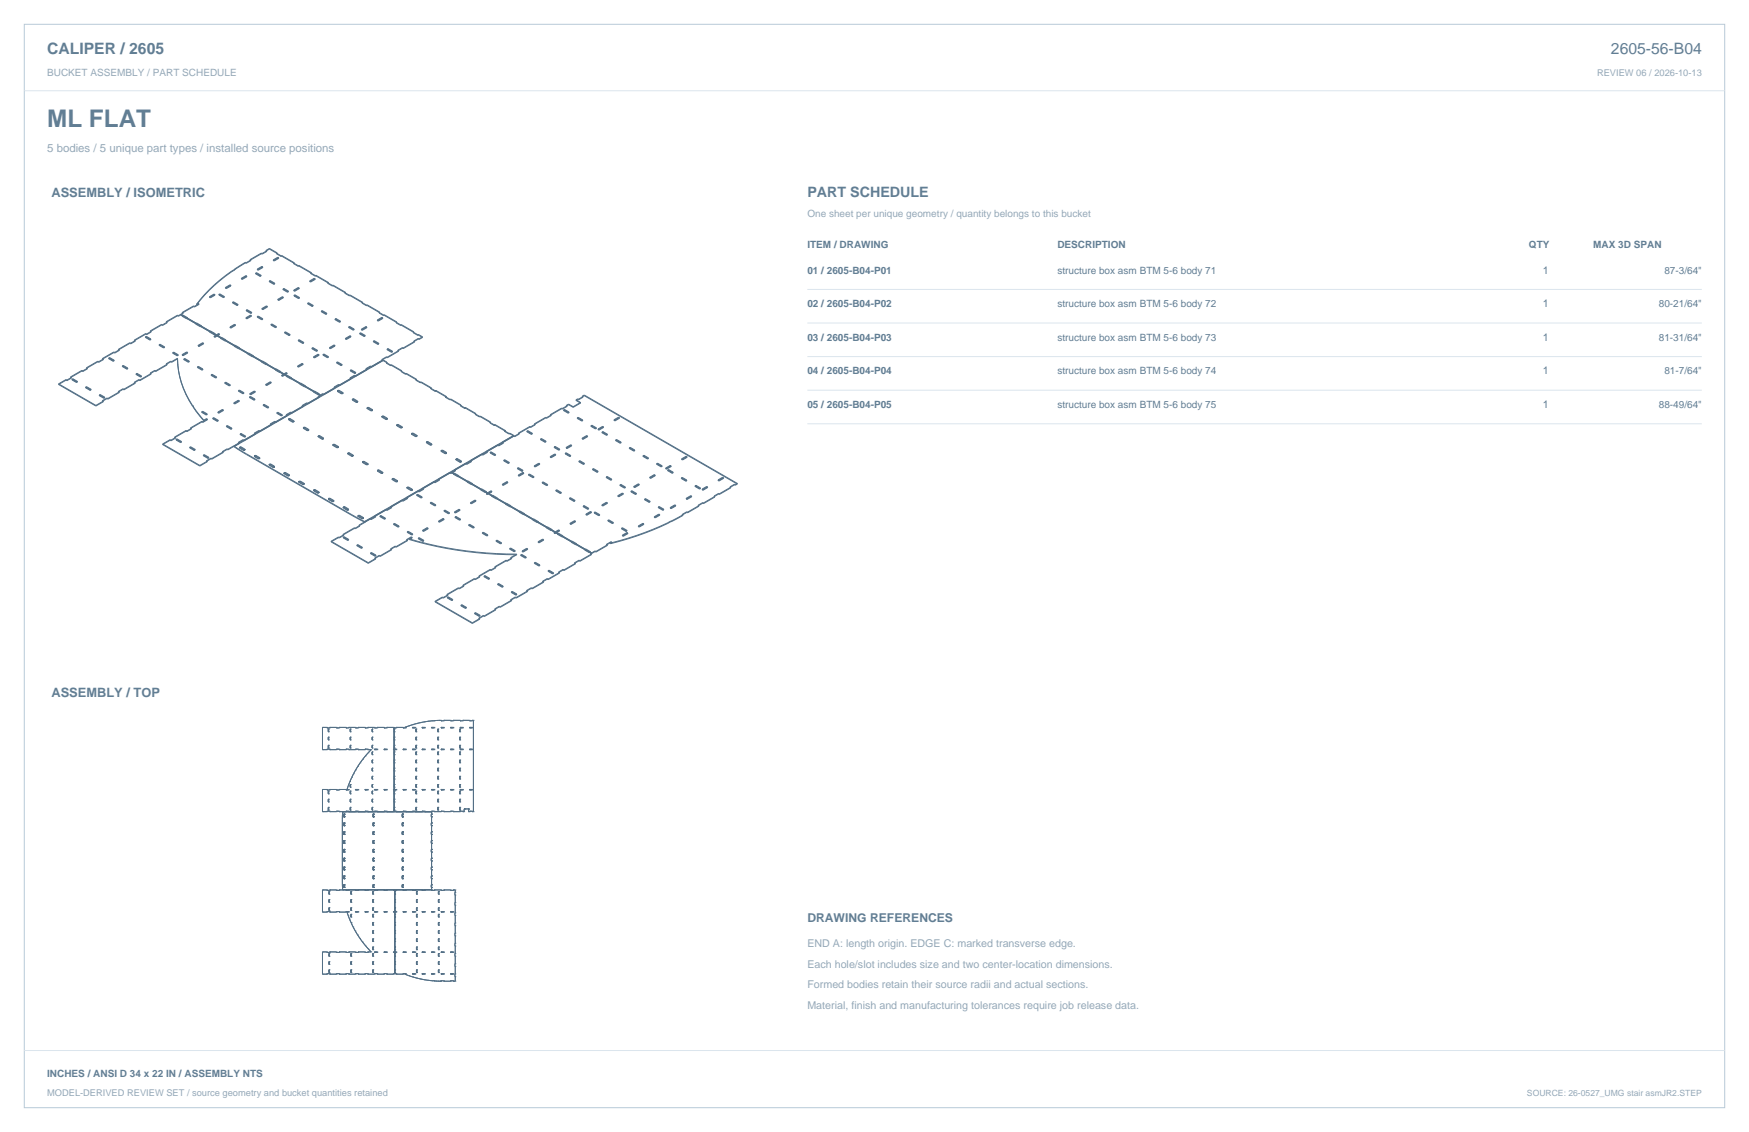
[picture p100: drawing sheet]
<svg xmlns="http://www.w3.org/2000/svg" width="864mm" height="559mm" viewBox="0 0 864 559" stroke-linecap="round" stroke-linejoin="round" font-family="sans-serif">
<defs><g id="words">
<text font-size="12" fill="#617e94" x="23" y="63">ML FLAT</text>
<g font-size="7.8" fill="#617e94">
<text x="23" y="27">CALIPER / 2605</text>
<text x="795" y="27">2605-56-B04</text>
</g>
<text font-size="7.1" fill="#617e94" x="399" y="97">PART SCHEDULE</text>
<g font-size="6.3" fill="#617e94">
<text x="25" y="97">ASSEMBLY / ISOMETRIC</text>
<text x="25" y="344">ASSEMBLY / TOP</text>
</g>
<text font-size="6" fill="#617e94" x="399" y="455">DRAWING REFERENCES</text>
<text font-size="5.6" fill="#93a8b9" x="23" y="75">5 bodies / 5 unique part types / installed source positions</text>
<g font-size="5.3" fill="#617e94">
<text x="762" y="135">1</text>
<text x="762" y="152">1</text>
<text x="762" y="168">1</text>
<text x="762" y="185">1</text>
<text x="762" y="201">1</text>
</g>
<g font-size="5.3" fill="#93a8b9">
<text x="399" y="467">END A: length origin. EDGE C: marked transverse edge.</text>
<text x="399" y="478">Each hole/slot includes size and two center-location dimensions.</text>
<text x="399" y="488">Formed bodies retain their source radii and actual sections.</text>
<text x="399" y="498">Material, finish and manufacturing tolerances require job release data.</text>
</g>
<g font-size="4.9" fill="#93a8b9">
<text x="23" y="38">BUCKET ASSEMBLY / PART SCHEDULE</text>
<text x="399" y="107">One sheet per unique geometry / quantity belongs to this bucket</text>
</g>
<g font-size="4.9" fill="#617e94">
<text x="399" y="122">ITEM / DRAWING</text>
<text x="522" y="122">DESCRIPTION</text>
<text x="755" y="122">QTY</text>
<text x="787" y="122">MAX 3D SPAN</text>
<text x="399" y="135">01 / 2605-B04-P01</text>
<text x="522" y="135">structure box asm BTM 5-6 body 71</text>
<text x="822" y="135">87-3/64&quot;</text>
<text x="399" y="152">02 / 2605-B04-P02</text>
<text x="522" y="152">structure box asm BTM 5-6 body 72</text>
<text x="819" y="152">80-21/64&quot;</text>
<text x="399" y="168">03 / 2605-B04-P03</text>
<text x="522" y="168">structure box asm BTM 5-6 body 73</text>
<text x="819" y="168">81-31/64&quot;</text>
<text x="399" y="185">04 / 2605-B04-P04</text>
<text x="522" y="185">structure box asm BTM 5-6 body 74</text>
<text x="822" y="185">81-7/64&quot;</text>
<text x="399" y="201">05 / 2605-B04-P05</text>
<text x="522" y="201">structure box asm BTM 5-6 body 75</text>
<text x="819" y="201">88-49/64&quot;</text>
<text x="23" y="532">INCHES / ANSI D 34 x 22 IN / ASSEMBLY NTS</text>
</g>
<g font-size="4.6" fill="#93a8b9">
<text x="789" y="38">REVIEW 06 / 2026-10-13</text>
<text x="23" y="541">MODEL-DERIVED REVIEW SET / source geometry and bucket quantities retained</text>
</g>
<text font-size="4.2" fill="#93a8b9" x="754" y="541">SOURCE: 26-0527_UMG stair asmJR2.STEP</text>
</g></defs>
<path d="M12 12h840v535h-840z" fill="none" stroke="#b8cad8" stroke-width=".49"/>
<path d="M12 45h840M399 143h441M399 159h441M399 176h441M399 193h441M399 209h441M12 519h840" fill="none" stroke="#dbe5ed" stroke-width=".49"/>
<g fill="none" stroke="#536f85" stroke-width=".49">
<path d="M109 139l-3 2M109 138l-3 2M109 138v1M111 136h.1M111 136l-2 3M111 136l-2 2M114 134l-3 2M114 134h.1M116 133h.1M116 133l-2 1M117 132l-1 1M117 132h.1"/>
<path d="M119 131h.1M119 131l-2 1M119 137l1 1M119 138h1M119 137v1M120 130h.1M120 130l-1 1M121 129l-1 1M121 130h-1M121 129l1 1M121 129v1M121 130h1"/>
<path d="M121 136l-2 1M121 136h1M121 136l1 1M122 130h.1M122 136l-3 2M122 137l-2 1M122 136v1M123 128h1M123 128l1 1M123 128h.1M124 129l-2 1M124 128l-2 2"/>
<path d="M124 128v1M126 135h.1M126 135l2 1M127 135h-1M127 135l2 1M127 135h.1M127 133h.1M128 136h.1M129 136h-1M129 136h.1M129 125l-6 3M129 125h.1"/>
<path d="M129 132h1M129 132l-2 1M130 132l-3 1M130 132h.1M131 124h1M131 124h.1M132 124h.1M132 124l-3 1M133 139h.1M133 139l2 1M133 123h.1M133 123l-2 1"/>
<path d="M133 123l4 2M133 123l6 3M133 138v1M133 139l3 1M133 138l3 2M135 128v1M135 129h.1M136 140h.1M136 140h-1M137 125l2 2M137 125h.1M137 127l-2 1"/>
<path d="M137 127h1M137 127l1 1M138 127l-3 2M138 128l-3 1M138 127v1M139 126v1M139 126l6 4M139 126l8 5M139 126h.1M145 130l2 1M145 130h.1M147 131h.1"/>
<path d="M148 131h.1M148 131h-1M148 131l6 4M148 131l8 5M153 139h.1M153 135l3 1M154 135h-1M155 137v1M155 138l-2 1M155 137l-2 2M155 137l1 1M155 138h1"/>
<path d="M156 138h.1M156 138l-3 1M156 136h.1M156 136l6 3M156 136l8 5M162 140l2 1M162 139v1M82 159h1M82 159h.1M83 159l-3 2M83 159l-3 1M83 159h.1"/>
<path d="M88 156l-6 3M88 156h.1M89 155l1 1M89 155l-1 1M90 156l3 1M90 156h.1M90 156l2 1M90 154h.1M90 155h.1M90 154v1M90 154l-1 1M90 155l-2 1"/>
<path d="M92 157l5 3M92 157h.1M93 157h-1M93 157h.1M96 151h.1M96 151l-6 3M96 151l-6 4M96 151v1M97 160l2 1M97 160h.1M97 150h.1M97 159l2 2"/>
<path d="M97 159v1M98 150h-1M98 150h.1M98 150l-2 2M98 150l-2 1M99 148l-2 2M99 148h.1M101 146l-2 2M101 145l-2 3M101 145v1M103 146l1 1M103 146v1"/>
<path d="M103 147h1M104 143h.1M104 143l-3 3M104 143l-3 2M104 147h.1M106 145l-3 1M106 145l-3 2M106 145h.1M106 145v1M106 140v1M106 141l-2 2M106 140l-2 3"/>
<path d="M106 145l-2 2M106 146l-2 1M108 145v1M108 146l2 1M108 145l2 2M109 145h-1M109 145h.1M109 145l2 2M109 145l2 1M109 145l-1 1M110 147h.1M111 146l-1 1"/>
<path d="M111 147h-1M111 146v1M111 142h.1M111 142h1M112 142h.1M114 141l-3 1M114 141h.1M114 141l-2 1M115 150l2 1M115 149l2 2M115 149v1M115 149h.1"/>
<path d="M115 149l3 2M115 149l3 1M117 151h.1M118 150v1M118 151h-1M118 150l-1 1M121 157h1M121 157h.1M122 153h.1M122 153l2 2M122 153l2 1M122 157h.1"/>
<path d="M124 156l-3 1M124 156h.1M124 154v1M124 156l-2 1M124 154h.1M127 157l2 1M127 156l2 2M127 156v1M127 156h.1M127 156l3 2M127 156l3 1M129 158h.1"/>
<path d="M129 152v1M129 152l1 1M129 153h1M130 158h-1M130 157l-1 1M130 157v1M132 151v1M132 151l-3 1M132 151h.1M132 151l-3 2M132 152l-2 1M134 160h.1"/>
<path d="M134 160l2 1M135 140h.1M137 148h1M137 148h.1M139 146l-2 2M139 146l1 1M140 143l2 1M140 143h.1M140 147l-3 1M140 147h.1M140 147l-2 1M140 142v1"/>
<path d="M140 142l2 2M142 144h.1M145 143v1M145 144h.1M145 146h.1M145 146l2 1M146 146h-1M146 146l2 1M146 146h.1M147 142l-2 1M147 142h1M147 147h.1"/>
<path d="M148 142h.1M148 142l-3 2M148 147h.1M148 147h-1M152 150h.1M152 150l2 1M152 149v1M152 150l3 1M152 149l3 2M154 151h.1M155 151h-1M155 151h.1"/>
<path d="M159 154l2 1M159 154h.1M159 153v1M159 153l2 2M161 155h.1M164 141h.1M164 141l7 3M164 141l9 5M165 157v1M165 158l3 1M165 157l3 2M166 157h-1"/>
<path d="M166 158h-1M166 158l2 1M166 157l2 2M166 157v1M168 159h.1M170 145l3 1M171 144l-1 1M173 146h.1M173 146l6 3M173 146l8 5M179 150l2 1M179 149v1"/>
<path d="M181 151h.1M181 150v1M181 150l6 4M181 151l8 5M186 158h.1M186 158h1M186 158l1 1M187 158v1M187 155l2 1M187 154v1M189 157h.1M189 157l-3 1"/>
<path d="M189 157l-2 2M189 157l-2 1M189 156h.1M190 155l6 4M190 156l8 4M190 155l-1 1M190 156h-1M190 155v1M196 159l2 2M196 159h.1M48 179l-5 3M48 178l-5 4"/>
<path d="M48 178l1 1M48 179h1M48 178v1M49 179h.1M51 177v1M51 178l-2 1M54 177l2 1M54 177h.1M54 176v1M54 176l2 2M56 178h.1M56 174l-7 5"/>
<path d="M56 174h1M56 174l-5 3M56 174h.1M57 174h.1M58 172l1 1M58 173h1M58 172v1M59 173l-2 1M59 173h.1M64 170l-6 3M64 169l-6 3M64 169h1"/>
<path d="M64 170h1M64 169v1M65 169v1M66 168h1M66 168h.1M67 168l-2 2M67 168l-2 1M67 168h.1M72 167l2 1M72 166l2 2M72 166v1M72 165l-6 3"/>
<path d="M72 165h.1M72 166l2 1M72 166h.1M74 168h.1M74 163l1 1M74 164h1M74 163v1M74 167v1M75 164l-3 1M75 164h.1M79 170l2 2M79 170l2 1"/>
<path d="M79 170h.1M80 160l-6 3M80 160l-6 4M80 160h.1M80 160v1M81 171v1M81 172h.1M81 171h.1M82 180h.1M82 180l-5 3M84 178l-2 2M84 179l-2 1"/>
<path d="M84 178l1 1M84 179h1M84 178v1M85 179h.1M85 174l3 2M85 174l3 1M85 174h.1M86 174l2 1M86 174h-1M86 174h.1M88 175v1M88 177l-3 2"/>
<path d="M88 177v6l2 6M88 175h.1M90 175h.1M90 175v1M91 178l2 1M91 177l2 2M91 177v1M91 177l2 1M91 177h.1M92 174l-2 1M92 174h1M92 174h.1"/>
<path d="M93 174l-3 1M93 174h.1M93 174l-3 2M93 179h.1M93 178v1M98 170v1M98 171h.1M99 161l5 3M99 161h.1M100 169l-2 1M100 170l-2 1M100 169h1"/>
<path d="M100 170h1M100 169v1M101 169l-3 2M101 170l-3 1M101 169v1M103 164l3 1M103 164h.1M104 164h-1M104 163l2 2M104 163v1M104 163l-1 1M106 166h.1"/>
<path d="M106 166v1M106 165l1 1M106 165h1M106 165h.1M107 165v1M107 166h-1M107 165l-1 1M107 166l2 1M107 166h.1M107 166l-1 1M108 165h.1M108 165l-1 1"/>
<path d="M108 165h-1M109 167l3 1M109 167l2 1M109 167h.1M109 166l3 2M109 166v1M111 168l5 3zM111 168h.1M112 168h-1M112 168h.1M114 161v1M114 162h.1"/>
<path d="M116 171h.1M116 171l2 1M116 160h.1M116 160l-2 1M116 160v1M116 160l-2 2M116 170l2 2M116 170v1M116 161l-2 1M118 172l5 3zM118 172h.1M122 175l3 1"/>
<path d="M122 175h.1M123 174l-1 1M123 174l2 2M123 174h.1M125 176l4 3M125 176h.1M129 178l3 2M129 178v1M129 179l2 1M129 179h.1M130 178l2 1M130 178l-1 1"/>
<path d="M130 178h-1M132 180l4 2M132 180h-1M132 180h.1M132 179l-1 1M132 179v1M134 160l2 2M136 161v1M136 162h.1M136 161h.1M141 164h.1M141 164l2 2"/>
<path d="M141 164l2 1M143 165v1M143 165h.1M147 168h.1M147 168l3 2M147 168l3 1M148 168h.1M148 168h-1M148 168l2 1M149 179l1 1M149 179l-2 2M150 169v1"/>
<path d="M150 180h.1M150 180l-3 1M150 169h.1M154 172l2 1M154 172h.1M154 172l3 1M155 176v1M155 176h.1M156 173h.1M157 173h.1M157 173h-1M157 175h1"/>
<path d="M157 175l-2 1M158 175h.1M158 175l-3 1M158 175l-3 2M159 175h.1M159 175l3 2M159 175l3 1M160 175h-1M160 175l2 1M160 175h.1M162 176v1M162 176h.1"/>
<path d="M163 172h.1M165 170v1M165 170l-2 2M165 171l-2 1M165 171h.1M166 179h.1M166 179l2 2M166 179l2 1M167 179h.1M167 179h-1M167 179l2 1M169 180h.1"/>
<path d="M169 180h-1M171 167h.1M171 167v1M172 161v1M172 162l2 1M172 161l2 2M173 161h.1M173 161l-1 1M173 161h-1M173 161l2 2M173 161l2 1M173 166l-2 1"/>
<path d="M173 166h.1M173 166l-2 2M174 163h.1M175 162v1M175 162l-1 1M175 163h-1M178 165h.1M178 165l2 1M178 164v1M178 164l2 2M178 162l1 1M178 163h1"/>
<path d="M178 162v1M179 163h.1M180 166h.1M181 161v1M181 162l-3 1M181 161h.1M181 162h.1M181 161l-3 1M181 162l-2 1M181 161l-2 2M184 169l3 1M184 168l3 2"/>
<path d="M184 168v1M185 168l-1 1M185 168l2 2M185 168l2 1M185 168h.1M185 168h-1M187 170h.1M187 169v1M189 178l-6 3M189 177v1M189 177l2 2M189 178l-77 44"/>
<path d="M189 178l2 1M189 178l-73 43M191 176h.1M191 176l-2 2M191 176v1M191 176l-2 1M191 179h.1M191 179l2 1M191 172v1M191 173l2 1M191 172l2 2M192 172l-1 1"/>
<path d="M192 172h-1M192 172l2 2M192 172l2 1M192 172h.1M193 174h.1M194 173v1M194 174h-1M194 173l-1 1M196 173h1M197 173l-6 4M198 160v1M198 161h.1"/>
<path d="M198 160l6 4M198 161l8 4M198 160h.1M199 172h.1M199 172l-8 4M199 172l-3 1M204 164l2 2M204 168l1 1M204 169h1M204 168v1M204 164h.1M205 169l-6 3"/>
<path d="M205 169h.1M206 165v1M207 167h.1M207 167v1M207 167l-3 2M207 167l-3 1M207 165l2 1M207 165l2 2M207 165h-1M207 165l-1 1M207 165h.1M209 167l-2 1"/>
<path d="M209 166v1M209 166l-2 1M29 189l18 11M29 190l18 10M29 189v1M33 188l-4 2M33 187v1M33 188h.1M33 187l-4 2M35 186h.1M35 186v1M35 187l-2 1"/>
<path d="M35 186l-2 2M36 188l2 1M36 187l2 2M36 187v1M36 187l2 1M36 187h.1M38 189h.1M38 188v1M40 183l-5 3M40 183h1M40 183h.1M41 183h.1"/>
<path d="M42 191l3 2M42 191l3 1M42 191h.1M43 191h-1M43 191l2 1M43 191h.1M43 182h.1M43 182l-2 1M45 192v1M45 192h.1M49 195l2 2M49 195l2 1"/>
<path d="M49 195h.1M49 195l3 1M51 198h.1M51 198l-4 2M51 196v1M52 196h-1M52 196l-1 1M52 196h.1M53 197l-6 3M53 196l-2 2M53 196v1M53 197h.1"/>
<path d="M58 193l1 1M59 194l-6 3M60 181l3 1M60 181h.1M61 192l-8 5M61 192h.1M61 192l-3 1M61 181h-1M61 180l-1 1M61 181l2 1M61 180l2 2M61 180v1"/>
<path d="M63 182h.1M66 189h1M66 189h.1M67 189l-6 3M67 189h.1M67 185l2 1M67 185h.1M68 185h-1M68 184l-1 1M68 185l2 1M68 184l2 2M68 184v1"/>
<path d="M69 188l-3 1M69 188h.1M69 187l-3 2M69 187v1M69 186h.1M70 186h-1M70 186h.1M74 184h1M74 184l1 1M74 184h.1M75 184l-6 4M75 184v1"/>
<path d="M75 185l-6 3M76 183l-2 1M76 183h1M76 183h.1M77 183h.1M90 189l1 3M91 192l1 3M91 192l1 2M91 192h.1M92 194v1M92 195l1 3M92 194l1 3"/>
<path d="M93 197v1M93 197l2 3M93 198l2 2M97 181l3 2M97 181l3 1M97 181h.1M98 181l2 1M98 181h-1M98 181h.1M100 182v1M100 182h.1M104 185l3 2"/>
<path d="M104 185l3 1M104 185h.1M105 185l2 1M105 185h-1M105 185h.1M107 186v1M107 186h.1M111 189l2 2M111 189l2 1M111 189h.1M111 189l3 1M113 190v1"/>
<path d="M114 190h.1M114 190l-1 1M114 190h-1M115 199h.1M115 199h1M116 199h.1M118 198l-3 1M118 198h.1M118 193l2 1M118 193h.1M118 198l-2 1M120 194h.1"/>
<path d="M123 196l2 2M123 196l2 1M123 196h.1M123 194v1M123 194l1 1M123 195h1M124 196l2 1M124 196h-1M124 196h.1M124 195h.1M125 197v1M126 193h.1"/>
<path d="M126 193l-3 2M126 193l-3 1M126 193v1M126 197h.1M126 197l-1 1M126 197h-1M126 193l-2 2M126 194l-2 1M130 200l2 1M130 200h.1M130 200l3 1M131 190h1"/>
<path d="M131 190h.1M132 190h.1M133 188v1M133 188l-2 2M133 189l-2 1M133 188l1 1M133 189h1M134 189l-2 1M134 189h.1M136 182l3 2M136 182v1M136 183l2 1"/>
<path d="M136 182h.1M136 182l3 1M138 183l2 2M138 183v1M139 184h-1M139 183h-1M139 183v1M139 185h1M139 186h1M139 185v1M140 185v1M140 185h.1"/>
<path d="M140 185h-1M140 185l-1 1M141 185h.1M141 185h1M141 185l-1 1M141 185h-1M141 185l3 2M141 185v1M141 186l3 1M141 184h1M141 184l-1 1M141 184h.1"/>
<path d="M142 185h-1M142 185l2 2M142 185l-1 1M142 185h.1M142 184h.1M142 184l-1 1M144 187l4 3M144 187h.1M147 181h.1M148 189v1M148 189l3 2M148 190l2 1"/>
<path d="M148 190h.1M149 189l2 1M149 189l-1 1M149 189h-1M151 191l4 2zM151 191h-1M151 190l-1 1M151 191h.1M151 190v1M151 199l-2 1M151 199h1M151 199h.1"/>
<path d="M152 199h-1M155 193v1M155 193l3 2M155 194l2 1M155 193l3 1M155 193h.1M157 196h.1M157 196h1M158 196h-1M158 196l-6 3M158 194v1M158 194l-1 1"/>
<path d="M158 195h-1M158 195l-1-1 1 1M158 195h.1M158 195l-1 1M159 194v1M159 195h-1M159 194l-1 1M159 194l1 1M159 195h1M160 195h.1M165 191v1M165 192l-5 3"/>
<path d="M167 193h.1M167 193l2 1M167 190h.1M167 190h1M167 190l-7 5M167 190l-2 1M168 190h-1M168 180v1M169 194h.1M169 180l-1 1M173 187h.1M173 183l2 1"/>
<path d="M173 183h.1M173 187l-5 3M173 183l3 1M174 197v1M174 197h.1M174 198h.1M174 198l2 1M174 197l2 1M174 197h1M175 197h.1M175 197l1 1M175 185l1 1"/>
<path d="M175 186l-2 1M175 185l-2 2M175 186h1M175 185v1M175 184h.1M176 184h.1M176 184h-1M176 198v1M176 199h.1M176 198h.1M176 198h1M177 198v1"/>
<path d="M177 198h.1M177 199h-1M181 182v1M181 182h.1M181 183l-5 3M183 181l-2 1M183 181h.1M193 180h.1M193 180l5 3M198 184h.1M198 183h.1M198 183v1"/>
<path d="M198 183l2 1M198 184l2 1M200 184v1M200 185h.1M200 184h.1M201 185h-1M201 184h-1M201 184v1M201 185l6 4M201 185h.1M201 184l5 3M201 184h.1"/>
<path d="M206 188h.1M206 187h.1M206 187v1M206 188l1 1M207 189h.1M207 189h1M208 189h.1M208 189l7 4M208 189l5 2M213 192h.1M213 191v1M213 192l2 1"/>
<path d="M213 191h.1M215 193h.1M215 193l7 4M215 193l5 3M220 196h.1M220 196l2 1M222 197h.1M223 197l6 4M223 197h-1M223 197h.1M223 197l5 3M227 200h.1"/>
<path d="M228 200h-1M228 200v1M228 200h.1M281 199l-1 1M281 200h-1M281 199l2 2M281 199v1M281 200l2 1M284 197v1M284 197l2 1M284 198l2 1M285 197h-1"/>
<path d="M285 197l-1 1M285 197h1M285 197h.1M286 197h.1M286 198v1M286 199h.1M286 199l-3 2M288 196h.1M288 196l-2 1M288 195l-2 2M288 195h.1M288 195v1"/>
<path d="M288 195l76 44M47 200h.1M80 219l19 11M80 219h.1M84 217l-4 2M84 217h.1M84 217v1M86 216h1M86 216h.1M87 216l-3 1M87 216l-3 2M87 216h.1"/>
<path d="M87 217l2 2M87 217l3 1M87 217h.1M90 218l-1 1M90 218h.1M92 213l-6 3M92 212v1M92 213h.1M92 212l-6 4M94 211h1M94 212h1M94 211v1"/>
<path d="M95 211l-3 2M95 212l-3 1M95 211v1M95 200l1 1M95 200h1M95 200h.1M95 201l2 2M95 201h.1M96 201h-1M96 200v1M96 200l-1 1M97 203h.1"/>
<path d="M97 203l2 2M99 205l2 3M99 205l2 2M99 205h.1M100 204l2 1M100 203l2 2M100 203v1M100 208l-6 4M100 208l-6 3M100 208h.1M100 208v1M100 203h.1"/>
<path d="M100 203l2 1M101 207v1M102 205h.1M102 207l-1 1M102 207h-1M102 207h.1M102 204v1M102 207l-2 1M102 207l-2 2M105 207l2 1M105 206l2 2M105 206v1"/>
<path d="M105 206l3 2M105 206l3 1M105 206h.1M107 208h.1M108 203v1M108 204h.1M108 208h-1M108 207l-1 1M108 207v1M110 202l-2 2M110 202l-2 1M110 202h.1"/>
<path d="M110 202v1M110 203l-2 1M112 210v1M112 211l2 1M112 210l2 2M112 210l3 2M112 210l3 1M112 210h.1M114 212h.1M115 212h-1M115 211l-1 1M115 211v1"/>
<path d="M118 218v1M118 219h.1M118 219l-3 1M119 214v1M119 215l2 1M119 214l2 2M119 214h.1M119 214l2 1M120 217l-2 2M120 217l-2 1M120 217h.1M121 216h.1"/>
<path d="M121 215v1M126 214h.1M126 214l-6 3M128 212v1M128 213l-2 1M128 212l-2 2M128 213h.1M132 201h.1M133 201h-1M133 201h.1M133 209v1M133 209h1"/>
<path d="M134 209l-1 1M134 209l-6 4M136 208l-3 2M136 208l-3 1M136 208h.1M137 204l2 1M137 204h.1M137 203l2 2M137 203v1M139 205h.1M141 205h.1M141 205h1"/>
<path d="M142 205h-1M142 205l-6 3M143 207h.1M143 207l1 1M143 207l2 1M144 204l-3 1M144 203l-3 2M144 203v1M144 204h.1M144 208h.1M144 208h1M145 208h.1"/>
<path d="M149 200h.1M149 200h1M149 200l1 1M150 200v1M150 200l-6 4M150 201l-6 3M150 211h.1M150 211v1M150 212h.1M150 212l2 1M150 211l2 1M150 211h1"/>
<path d="M151 211h.1M151 211l1 1M152 212v1M152 213h.1M152 212h.1M157 216h.1M157 215h.1M157 215v1M157 216l2 1M157 215l2 1M158 215h.1M158 215h-1"/>
<path d="M158 215l2 1M159 216v1M159 217h.1M159 216h.1M160 217h-1M160 216l-1 1M160 216v1M160 216h.1M160 217h.1M164 220h.1M164 219v1M164 219h.1"/>
<path d="M164 220h1M165 220h.1M165 219h-1M165 220h-1M165 220l1 1M165 219h.1M165 219v1M165 219l2 1M165 220l2 1M181 202h.1M181 201h.1M181 201v1"/>
<path d="M181 202l2 1M181 202h2M182 201h-1M182 201h.1M182 201l2 1M183 202v1M183 203h.1M184 203h-1M184 203h.1M184 202v1M184 202h.1M189 206h.1"/>
<path d="M189 205v1M189 205h.1M189 206l1 1M189 206l2 1M189 205l2 1M190 207h.1M190 207h1M191 207h.1M191 206v1M191 206h.1M196 210h.1M196 210l2 1"/>
<path d="M196 210h1M197 210h.1M197 210l1 1M198 211h.1M198 211h1M199 211h.1M199 211h-1M203 214h.1M203 214v1M203 215h2M203 214l2 1M204 214h-1"/>
<path d="M204 214h.1M204 214l2 1M205 215h.1M205 215v1M205 216h.1M206 216h-1M206 215h-1M206 215v1M206 215h.1M211 218h.1M211 219h.1M211 218v1"/>
<path d="M211 219l1 1M211 218l1 1M211 218l2 1M212 219v1M212 219h.1M212 220h1M212 219h1M213 219v1M213 220h.1M213 219h.1M227 200l1 1M228 201l1 1"/>
<path d="M229 201v1M229 202h.1M229 201h.1M229 202h1M229 201h1M230 201v1M230 202h.1M230 201h.1M230 202l7 3M230 201l5 3M235 204h.1M235 205h.1"/>
<path d="M235 204v1M235 205l2 1M237 205v1M237 206h.1M237 205h.1M237 206l7 4M237 205l5 3M242 209h.1M242 208v1M242 208h.1M242 209l2 1M244 210h.1"/>
<path d="M245 210h.1M245 210l6 4M245 210h-1M245 210l5 3M246 220h.1M246 220l-8 4M248 219h1M249 219h-1M249 219l-3 1M249 219h.1M249 213h.1M249 213h1"/>
<path d="M250 213h.1M250 213l1 1M250 213h-1M251 214h.1M251 214h1M252 214h.1M252 214l2 1-77 45M252 214l2 1M254 215v1M254 215l-77 44M254 215l-6 4M256 214h.1"/>
<path d="M256 214l-2 1M256 214l-2 2M260 213l2 1M260 213h.1M261 213l2 1M261 213h.1M261 213h-1M262 211l-6 3M262 211h.1M262 214h.1M263 214h.1M263 214h-1"/>
<path d="M264 210h.1M264 209v1M264 209h.1M264 210l-2 1M264 209l-2 2M267 217l2 1M267 217l3 1M267 217h.1M267 216l3 2M267 216v1M270 206l-6 3M270 206h.1"/>
<path d="M270 206l-6 4M270 218h-1M270 218h.1M272 205h.1M272 205l-2 1M277 202l-5 3M277 201l1 1M277 202h1M277 201l-5 4M277 201v1M278 202h.1M278 203l3 1"/>
<path d="M278 202l3 2M278 202v1M279 202l2 1M279 202l2 2M279 202h.1M279 202l-1 1M279 202h-1M280 200h.1M280 200v1M280 200l-2 2M280 201l-2 1M281 204h.1"/>
<path d="M281 203v1M282 220h.1M282 220l-2 1M283 201h.1M285 207l2 1M285 206l2 2M285 206v1M285 206l3 1M285 206l3 2M285 206h.1M287 208h.1M287 217h1"/>
<path d="M287 216l1 1M287 216v1M288 207v1M288 208h-1M288 207l-1 1M288 217h.1M290 215h.1M290 215l-3 2M290 215l-3 1M290 215v1M290 215l-2 2M290 216l-2 1"/>
<path d="M292 210l2 2M292 210l2 1M292 210h.1M294 211v1M294 212h.1M294 211h.1M295 212h1M295 212h.1M296 212h.1M297 213v1M297 214l2 1M297 213l2 2"/>
<path d="M298 211l-3 1M298 210l-3 2M298 210v1M298 211h.1M298 213l-1 1M298 213h.1M298 213l2 1M298 213l2 2M298 213h-1M298 211l-2 1M299 215h.1M300 215h-1"/>
<path d="M300 214l-1 1M300 214v1M303 207h1M303 208h1M303 207v1M304 207v1M304 218l2 1M304 217l2 1M304 217v1M304 217h.1M304 217l3 1M304 217l3 2"/>
<path d="M305 206l-2 2M305 206l-2 1M305 206h1M305 206h.1M306 206l-2 2M306 206l-2 1M306 206h.1M306 218v1M307 219h-1M307 218h-1M307 218v1M94 221l2 1"/>
<path d="M94 221h.1M96 222h.1M99 230h.1M100 225l3 1M100 225h.1M101 224l-1 1M101 224l2 2M102 227v1M102 228h.1M102 228l-3 2M103 226h.1M104 226l-2 2"/>
<path d="M104 226h.1M104 226h1M104 226l1 1M104 226l-2 1M105 226v1M110 223h.1M110 223l-5 4M112 222l-7 4M112 222l-2 1M112 222h.1M115 220l-3 2M115 220h.1"/>
<path d="M116 221l2 1M116 221h2M118 221v1M118 222l2 1M118 221l2 2M118 221h.1M118 221l2 1M119 221h-1M119 221h.1M119 221l2 1M120 223h.1M120 223l56 32"/>
<path d="M120 222h.1M121 222h-1M121 222h.1M126 225h.1M126 225v1M126 226l1 1M126 225l1 1M126 225l2 1M127 226v1M127 227h1M127 226h1M128 226v1"/>
<path d="M128 227h.1M128 226h.1M133 230h.1M133 229h.1M133 229v1M133 230l2 1M133 229l2 1M133 229h1M134 229h.1M134 229l1 1M135 230v1M135 231h.1"/>
<path d="M135 230h.1M135 230l1 1M135 230h1M136 230v1M136 231h-1M136 230h-1M136 230h.1M136 231h.1M140 234h.1M140 233v1M140 233h.1M140 234l2 1"/>
<path d="M141 234h-1M141 233h-1M141 233v1M141 234h.1M141 233h.1M141 234l2 1M141 233l2 1M142 235h.1M143 235h-1M143 235h.1M143 234v1M143 234h.1"/>
<path d="M148 238h.1M148 238l1 1M148 237v1M148 237h.1M148 238l2 1M148 238h2M149 239h.1M149 239h1M150 239h.1M150 238v1M166 221h.1M166 221h1"/>
<path d="M167 221h.1M167 220v1M167 220h.1M172 224h.1M172 224l2 1M172 223v1M172 223h.1M172 223l1 1M172 224h1M173 224h.1M173 224l1 1M174 225h.1"/>
<path d="M179 228h.1M179 228l2 1M179 228h1M180 228h.1M180 228l2 1M181 229h.1M181 229v1M181 230h.1M182 229h.1M182 229h-1M186 232h.1M186 233h.1"/>
<path d="M186 232v1M186 233h1M187 233l1 1M187 232h-1M187 232l1 1M187 232h.1M187 232v1M187 232l2 1M188 233v1M188 233h.1M188 234h.1M189 233v1"/>
<path d="M189 233h-1M189 234h-1M189 234h.1M189 233h.1M194 236v1M194 237h.1M194 236h.1M194 237l2 1M194 236l2 1M196 238h.1M196 237v1M196 237h.1"/>
<path d="M215 238h.1M215 238h-1h1M217 237v-1v1M217 237l-2 1M217 237h.1M218 223h.1M218 222v1M218 222h.1M218 223l2 1M218 223h1M218 222h1M219 222v1"/>
<path d="M219 223h.1M219 222h.1M219 223l1 1M219 222l1 1M220 224h.1M220 223v1M220 223h.1M223 233v1M223 233h-1l1 1M223 233l1 1M223 233h.1M223 233l3 2"/>
<path d="M224 234l2 1M224 234h.1M224 234l3 1M224 234l7 4M225 232h-1h1M225 232l-2 1M225 232h.1M225 227h.1M225 227l2 1M225 226v1M225 226h.1M226 226v1"/>
<path d="M226 227h-1M226 227h.1M226 226h-1M226 226h.1M226 227l2 1M226 226l2 1M226 235h.1M226 235l7 4M227 235h-1M227 228h.1M228 228h-1M228 228h.1"/>
<path d="M228 227v1M230 229h.1M231 238l2 1M231 238h.1M231 237l2 2M231 238l7 3M231 237v1M232 227l1 1zM233 228l-3 1M233 239h.1M233 239l7 4M238 224v1"/>
<path d="M238 224l-8 5M238 224h.1M240 223h1zM241 223l-3 2M242 223v1M242 224l2 1M242 223l2 2M242 223l3 2M242 223l3 1M242 223h.1M244 225h.1M245 224v1"/>
<path d="M245 224l-1 1M245 225h-1M248 239v1M248 239h.1M249 228l2 1M249 227l2 1M249 227v1M249 227l2 2M249 227h.1M250 238h1M250 238l-2 1M251 238l-3 1"/>
<path d="M251 238l-3 2M251 238h.1M251 228v1M251 228h.1M251 229h.1M256 231l2 2M256 231l2 1M256 231h.1M256 234v1M256 235h.1M258 232v1M258 233h1"/>
<path d="M258 233l1 1M258 233l-2 1M258 232h.1M259 233l-3 2M259 233v1M259 234l-3 1M261 235l2 1M261 234l2 2M261 234v1M261 234l3 2M261 234l3 1M261 234h.1"/>
<path d="M263 236h.1M264 236h-1M264 235l-1 1M264 235v1M264 230h.1M264 230v1M266 229h.1M266 229l-2 1M266 229l-2 2M268 238l2 2M268 238l2 1M268 238h.1"/>
<path d="M270 239v1M270 239h.1M270 240h.1M272 225v1M272 226h.1M274 221h.1M274 221l2 1M274 224h.1M274 224v1M274 224l-2 2M274 224l-2 1M274 220l2 2"/>
<path d="M274 220v1M274 225l-2 1M276 222h.1M279 224l2 1M279 224l3 1M279 224h.1M280 224l2 1M280 224h-1M280 221h.1M282 225h-1M282 225h.1M286 228l2 1"/>
<path d="M286 228l3 1M286 228h.1M286 227l3 2M286 227v1M289 229h-1M289 229h.1M293 232l2 1M293 232h.1M293 231l2 2M293 231v1M295 233h.1M299 235v1"/>
<path d="M299 236l3 1M299 235l3 2M300 235l2 2M300 235l-1 1M300 235h-1M302 237h.1M306 240l2 1M306 239l3 2M306 239v1M307 239l2 1M307 239l-1 1M307 239h-1"/>
<path d="M311 221l2 2M311 221l2 1M311 221h.1M313 222v1M313 222h.1M315 239h1M315 239l-2 1M315 239h.1M316 239l-3 2M316 239l-3 1M316 239h.1M317 225h.1"/>
<path d="M317 225l3 2M317 225l3 1M318 225h-1M318 225l2 1M318 225h.1M320 226v1M320 226h.1M321 236h.1M323 234l1 1M323 235l-2 1M323 234l-2 2M323 235h1"/>
<path d="M323 234v1M324 235l-3 1M324 235h.1M324 229l2 2M324 229l2 1M324 229h.1M325 229h-1M325 229l2 1M325 229h.1M326 230v1M327 230h-1M327 230l-1 1"/>
<path d="M327 230h.1M329 231h.1M329 231v1M330 232l2 2M330 232l2 1M330 232h.1M331 230l-2 1M331 230h.1M331 230l-2 2M332 233v1M332 233h.1M336 236l3 2"/>
<path d="M336 236l3 1M336 236h.1M337 226v1M337 227h.1M337 236l2 1M337 236h.1M337 236h-1M339 237v1M339 226l-2 1M339 225v1M339 225h.1M339 226h.1"/>
<path d="M339 225l-2 1M339 237h.1M339 225l-2 2M343 240l2 1M343 240h.1M344 240h-1M344 240l2 1M344 240h.1M355 237h.1M357 236l-2 1M357 236h.1M363 239h.1"/>
<path d="M363 239v1M363 239l-3 1M363 239l-3 2M364 239h-1M364 239h.1M364 239l-1 1M155 242h.1M155 242l2 1M155 242h1M156 242h.1M156 242l1 1M157 243h.1"/>
<path d="M162 246h.1M162 246v1M162 247h.1M162 246l2 1M162 247l2 1M163 246h.1M163 246h-1M163 246l2 1M164 247v1M164 248h.1M164 247h.1M165 248h-1"/>
<path d="M165 247h-1M165 248h.1M165 247h.1M165 247v1M170 250h.1M170 251h.1M170 250v1M170 251l1 1M170 251h2M170 250l2 1M171 252h.1M171 252h1"/>
<path d="M172 252h.1M172 251v1M172 251h.1M176 255h.1M176 255l2 2M176 255l2 1M177 255h.1M177 254v1M177 254h.1M177 255l2 1M177 259v1M177 259h1"/>
<path d="M177 260h1M177 255h1M177 254h1M178 254v1M178 254h.1M178 255l1 1M178 254l1 1M178 259v1M178 259l-3 2M178 260l-3 1M178 256v1M178 256l2 2-2-1"/>
<path d="M179 256h.1M179 255v1M179 255h.1M180 258h.1M183 256v1M186 255h-1h1M186 255l-3 2M186 255l-3 1M186 255h.1M188 255l2 1M188 255h.1M188 254l2 2"/>
<path d="M188 254v1M190 256h.1M191 252h.1M191 252v-1v1M193 250v1M193 251l-2 1M193 250l-2 2M194 259h.1M194 259l3 1M195 258l2 2M195 258l-1 1M197 260h.1"/>
<path d="M199 247h.1M201 241h.1M201 240v1M201 241l2 1M201 240h.1M201 246h.1M201 246l-2 1M201 241h1M201 240h1M202 240v1M202 240h.1M202 241h.1"/>
<path d="M202 241l1 1M202 240l1 1M203 242h.1M203 241v1M203 242h1M203 241h1M204 241v1M204 242h.1M204 242h-1M206 244v1M206 245l2 1M206 244l2 2"/>
<path d="M206 244l2 1M206 244h.1M207 243l-1-1 1 1M207 243h.1M208 246h.1M208 245v1M209 241v1M209 241l-2 2M209 242l-2 1M212 248h.1M212 248l3 2M212 248l3 1"/>
<path d="M213 248h.1M213 248l2 2M213 248l2 1M213 248h-1M215 249v1M215 250h.1M215 249h.1M217 257h.1M217 258h.1M217 257v1M219 256h.1M219 256l-2 1"/>
<path d="M219 256l-2 2M219 252h.1M219 252l2 2M219 252l2 1M220 252h.1M220 252l2 1M220 252h-1M221 253v1M222 253h.1M222 253l-1 1M222 253h-1M224 253h1"/>
<path d="M224 253h.1M225 256l2 1M225 255l2 1M225 255v1M225 253h.1M225 255h.1M225 255l2 2M227 251v1M227 252h.1M227 251l-3 2M227 252l-3 1M227 256v1"/>
<path d="M227 252l-2 1M227 256h.1M227 257h.1M231 259l3 2M231 259l3 1M231 259h.1M232 259l2 1M232 259h.1M232 259h-1M232 248h1M232 248l1 1M232 248h.1"/>
<path d="M233 248v1M235 247h.1M235 247l-3 1M235 247l-2 2M235 247l-2 1M237 242l3 1M238 241l-1 1M238 241v1M238 241l2 2M238 242l3 1M238 242h-1M238 241h.1"/>
<path d="M240 243h.1M240 243l1 1M240 244h1M240 244h.1M241 244h.1M241 244h-1M241 243l-1 1M241 243v1M242 243h1M242 242l-1 1M242 243l-1 1M242 242v1"/>
<path d="M242 242l1 1M243 245l2 1M243 243l-2 1M243 243h.1M243 245l-2-1 4 2M243 245h.1M243 244l3 2M243 245l7 4M243 244v1M245 246h.1M245 246l7 4M246 246h-1"/>
<path d="M250 249l2 1M250 249h.1M250 248v1M250 248l2 2M250 249l7 3M252 250h.1M252 250l7 4M256 253l3 1M257 253h-1M257 252l-1 1M257 252v1M257 252l2 2"/>
<path d="M257 253l6 4M257 252h.1M257 253h.1M259 254h.1M259 254l6 4M263 257l2 1M263 256l3 1M263 256l7 4M263 256v1M263 256h.1M265 258h.1M266 258h-1"/>
<path d="M266 258l6 4M266 257l-1 1M266 257v1M274 242h.1M274 242l3 2M274 242l3 1M275 242l2 1M275 242h-1M275 242h.1M277 243v1M277 243h.1M281 246l2 2"/>
<path d="M281 246l2 1M281 246h.1M281 259h1M281 258l1 1M281 258v1M282 246l2 1M282 246h-1M282 246h.1M282 259h.1M283 247v1M284 257h.1M284 257l-3 2"/>
<path d="M284 257l-3 1M284 257v1M284 247h-1M284 247h.1M284 247l-1 1M284 258l-2 1M284 257l-2 2M288 250l2 1M288 250h.1M288 250l3 1M289 254h1M289 254h.1"/>
<path d="M290 254h.1M290 251h.1M291 251h-1M291 251h.1M292 252v1M292 253h.1M292 253l-3 1M292 252l-3 2M292 253l-2 1M293 253l3 2M293 253l3 1M293 253h.1"/>
<path d="M294 253l2 1M294 253h-1M294 253h.1M296 254v1M296 254h.1M297 250h1M297 249h1M297 249v1M298 249v1M299 248h1M299 248l-2 1M299 248l-2 2"/>
<path d="M299 248h.1M300 248l-2 2M300 248l-2 1M300 248h.1M300 257l2 1M300 257h.1M301 257l2 1M301 257h-1M301 257h.1M302 258h.1M303 258h-1M303 258h.1"/>
<path d="M305 245h1M305 245h.1M306 245h.1M307 243l1 1M307 244h1M307 244l-2 1M307 243l-2 2M307 243v1M308 244l-2 1M308 244h.1M309 241h-1M309 240l-1 1"/>
<path d="M309 240v1M312 243l2 1M312 242l2 2M312 242v1M312 242h.1M313 240h.1M313 240v1M314 244h.1M315 260h1M315 260h.1M316 260h.1M317 258l1 1"/>
<path d="M317 259h1M317 258l-2 2M317 259l-2 1M317 258v1M318 259l-2 1M318 259h.1M318 247l3 1M318 246l3 2M318 246v1M319 246l2 1M319 246l-1 1M319 246h-1"/>
<path d="M321 248h.1M321 247v1M323 255l1 1M323 255h1M323 255h.1M324 255v1M325 251l2 1M325 250l3 2M325 250v1M325 254h1M325 254l-2 1M325 254h.1"/>
<path d="M325 250l3 1M325 250h.1M326 254l-2 2M326 254l-2 1M326 254h.1M326 260l-4 1M326 260h.1M328 251l-1 1M328 252h-1M328 251v1M330 258h.1M330 258l-4 2"/>
<path d="M331 251h.1M331 257h.1M331 258h.1M331 258h-1M331 257l-1 1M331 257v1M333 250h1M333 250l-2 1M333 249l-2 2M333 249h1M333 249v1M333 257l-2 1"/>
<path d="M333 256v1M333 256l-2 1M334 250l-3 1M334 249l-3 2M334 249v1M335 256l-2 1M335 255l-2 1M335 255v1M337 254h.1M337 254l-2 2M337 254l-2 1M339 246v1"/>
<path d="M339 246h.1M339 253h.1M339 253l-2 1M341 245h1M341 245l-2 1M341 245h.1M342 245l-3 2M342 245l-3 1M342 245h.1M345 249v1M345 250l-6 3M345 241h.1"/>
<path d="M346 241h-1M346 241h.1M347 241v1M347 242h.1M347 248h.1M347 248v1M347 248l-2 1M347 248l-8 5M349 240l-2 2M349 240l-2 1M349 240h.1M349 240v1"/>
<path d="M349 241l-2 1M353 245h.1M353 245l-6 3M353 245l-6 4M355 244h.1M355 244l-2 1M360 241h1M360 240l1 1M360 240v1M361 241l-6 3M361 241h.1M163 267l19 11"/>
<path d="M163 267h.1M167 265h.1M167 265l-4 2M167 265v1M169 264h1M169 264h.1M169 265v1M169 266l3 1M169 265l3 1M170 264h.1M170 264l-3 1M170 264l-3 2"/>
<path d="M170 265h.1M170 265l2 2M170 265l2 1M170 265l-1 1M170 265h-1M172 266v1M172 267h.1M172 266h.1M175 261l-6 3M175 261h.1M176 269h.1M176 269l2 2"/>
<path d="M176 269l2 1M177 269h.1M177 269l2 1M177 269h-1M178 270v1M179 270h.1M179 270l-1 1M179 270h-1M182 278h.1M183 273h.1M183 273l2 2M183 273l2 1"/>
<path d="M183 273l3 1M185 276h.1M185 275v1M185 274v1M185 276l-3 2M186 274h.1M186 274h-1M186 274l-1 1M187 274h.1M187 274l1 1M187 274h1M187 274l-2 2"/>
<path d="M187 274l-2 1M188 274v1M193 271h.1M193 271l-5 3M193 271l-5 4M195 270h1M195 270l-2 1M195 270h.1M196 270h.1M201 266v1M201 267h.1M201 263h.1"/>
<path d="M201 263l2 1M201 263l3 1M201 267l-5 3M202 262l-1 1M202 262l2 2M202 266l5 2M202 266l5 1M202 266h.1M203 265h.1M203 265h1M203 265l1 1M203 265l-2 1"/>
<path d="M203 265l-2 2M204 265v1M204 265l-2 1M204 266h-2M204 264h-1M204 264h.1M207 266h.1M207 266l2 1M207 267v1M207 268l4 1M207 267l4 1M207 265v1"/>
<path d="M207 265l2 2M209 262h.1M209 267h.1M211 260v1M211 261h.1M211 261l-2 1M211 260l-2 2M211 268v1M211 269l5 1M211 268l5 2M216 270l5 1M216 270h5"/>
<path d="M216 270h.1M221 271l4 1M221 270l4 1M221 270v1M225 271v1M225 272h5M225 271l5 1M230 272l5 1M230 272h.1M234 260v1M234 260h.1M235 273h5"/>
<path d="M235 273h.1M238 263l2 2M238 263l2 1M238 263h.1M239 263l2 1M239 263h-1M239 263h.1M240 273h.1M240 273l5 1M240 273h5M240 264v1M241 264l-1 1"/>
<path d="M241 264h-1M241 264h.1M244 280h.1M244 280h1M245 280l-2 1M245 280h.1M245 267h.1M245 267l2 1M245 274h5M245 273v1M245 273h5M245 267l3 1"/>
<path d="M247 268h.1M248 268h-1M248 268h.1M250 277h.1M250 277l-6 3M250 273l5 1M250 274h5M250 273v1M252 271h.1M252 271l2 1M252 276h1M252 275h1"/>
<path d="M252 275v1M253 275l-3 2M253 276l-3 1M253 275v1M254 272h.1M255 274l-3 1M255 274l-3 2M255 274h.1M257 274l2 2M257 274l2 1M257 274h.1M258 274l2 1"/>
<path d="M258 274h-1M258 274h.1M258 272v1M258 272h.1M259 275v1M260 275l-1 1M260 275h-1M260 275h.1M260 271h1M260 271l-2 1M260 271h.1M261 271l-3 2"/>
<path d="M261 271l-3 1M261 271h.1M264 278l2 1M264 278h.1M264 278l3 1M266 267v1M266 268h.1M266 279h.1M267 279h-1M267 279h.1M268 266h.1M268 266v1"/>
<path d="M268 266l-2 1M268 266l-2 2M268 267l-2 1M270 261l2 1M270 260l3 1M270 260l4 3M270 260v1M270 260h.1M272 262h.1M272 261v1M272 262l2 1M273 261h-1"/>
<path d="M273 261l-1 1M274 263h.1M275 263h.1M275 263h-1M275 263l3 2M275 264l3 1M275 264h.1M275 263v1M276 263l2 1M276 264l6 3M276 263h-1M276 264h-1"/>
<path d="M276 263v1M276 262h.1M276 262l-2 1M276 262l-1 1M278 265h.1M278 265l6 4M278 264v1M282 268l2 1M282 267v1M282 267l3 1M282 267l7 4M282 267h.1"/>
<path d="M284 278h.1M284 278l-5 4M284 269h.1M284 269l7 4M285 268l-1 1M286 276v1M286 277h.1M286 277l-7 4M286 276l-2 2M289 272l2 1M289 271l2 1M289 271l3 2"/>
<path d="M289 271v1M289 271h.1M291 273h.1M291 272l1 1M291 272v1M292 273v1M292 274l-6 3M292 273h.1M294 272v1M294 272l-8 5M294 272l-2 1M294 272h.1"/>
<path d="M299 269h1M299 269h.1M300 269l-6 4M300 269l-6 3M300 269h.1M301 268h.1M302 267v1M302 268l-3 1M302 267l-3 2M302 268h.1M302 268h-1M306 267h.1"/>
<path d="M306 267l-5 1M307 261l2 1M307 261h.1M307 264h1M307 264l1 1M307 264h.1M307 261l3 1M308 264v1M309 262h.1M310 263h.1M310 263l-3 1M310 262h-1"/>
<path d="M310 262h.1M310 266h.1M310 266l-4 1M310 263l-2 1M310 263l-2 2M314 265l-4 1M314 264l-4 2M314 264v1M318 263h.1M318 263l-4 2M318 263l-4 1M322 262l-4 1"/>
<path d="M322 261l-4 2M322 261v1M326 260l-4 2M215 297h.1M215 297l18 11M215 297l18 10M218 295h.1M218 295h1M218 295l-3 2M219 295h.1M221 294h.1M221 293v1"/>
<path d="M221 295h.1M221 295l2 1M221 294l-2 1M221 295l3 1M223 296h.1M224 296h-1M224 296h.1M226 290h1M226 290l-5 3M226 290l-5 4M226 290l1 1M226 290h.1"/>
<path d="M227 290v1M228 299h.1M228 299l2 1M228 298l2 2M228 298v1M229 289h.1M229 289l-2 1M229 289l-2 2M230 300h.1M234 286h1M234 286l-5 3M234 286h.1"/>
<path d="M235 286h.1M236 284l1 1M236 285h1M236 284v1M237 285h.1M237 285l-2 1M239 285l2 1M239 284l2 2M239 284v1M239 284l3 2M239 284l3 1M239 284h.1"/>
<path d="M241 286h.1M242 285l-1 1M242 286h-1M242 285v1M242 281h.1M242 281h1M242 281l1 1M242 281l-6 3M242 281l-6 4M243 281v1M245 280l-2 2M246 289l2 1"/>
<path d="M246 288l2 2M246 288v1M246 288l2 1M246 288h.1M247 300h.1M247 300l-3 1M247 299h.1M247 299l-3 2M247 299v1M248 290h.1M248 289v1M252 296l1 1"/>
<path d="M252 296h1M252 296h.1M252 292l3 2M252 292l3 1M252 292h.1M253 296l-6 3M253 297l-6 3M253 296v1M253 292l2 2M253 292l2 1M253 292h.1M253 292h-1"/>
<path d="M254 295h1M254 295l-2 1M254 295h.1M255 293v1M255 295h.1M255 293h.1M255 294h.1M260 291l1 1M260 292h1M260 291v1M261 292l-6 3M261 292h.1"/>
<path d="M262 290h1M262 290l1 1M262 290l-2 1M262 290l-2 2M262 290h.1M263 290v1M268 287h.1M268 287l-5 3M268 287l-5 4M270 286h1M270 286l-2 1M270 286h.1"/>
<path d="M271 282l2 1M271 282h.1M271 286h.1M271 281l2 2M271 281v1M273 283h.1M276 282v1M276 283l-5 3M278 281h1M278 281l-7 5M278 281l1 1M278 281l-2 1"/>
<path d="M278 281h.1M279 281v1M233 307v1M234 303l3 1M234 303h.1M235 302v1M235 303l2 1M235 302l2 2M235 302l-1 1M235 303h-1M236 305l1 1M236 305h1"/>
<path d="M236 305h.1M237 304h.1M237 305v1M237 305l-4 2M237 306l-4 2M239 304h.1M239 304l-3 1M244 301h.1M244 301h1M245 301l-6 3M245 301h.1M159 359h.1"/>
<path d="M159 359v11M159 359h2M161 359h.1M161 359h2M162 360h.1M162 360v1M163 359h.1M163 359h3M166 359h.1M166 359h1M167 359h.1M167 359h4"/>
<path d="M171 359h.1M171 359h1M172 359h.1M172 359h3M173 360h.1M173 360v1M175 359h.1M175 359h2M177 359h.1M177 359h3M180 359h.1M180 359h2"/>
<path d="M182 359h.1M182 359h3M184 360h.1M184 360v1M185 359h.1M185 359h1M186 359h.1M186 359h4M190 359h.1M190 359h1M191 359h.1M191 359h3"/>
<path d="M194 359h.1M194 359h2M194 360h.1M194 360v1M194 360h1M195 360h.1M195 359h.1M195 359v1M195 360v1M196 359h.1M196 359h3M199 359h.1"/>
<path d="M199 359h1M200 359h.1M202 358h.1M202 358l-2 1M204 358h.1M204 358h-2M204 359h.1M204 359h1M205 359h.1M205 360h.1M205 360v1M205 360h1"/>
<path d="M206 360h.1M206 360v1M206 357h.1M206 357l-2 1M208 357h.1M208 357h-2M208 359h.1M208 359h2M209 356h.1M209 356l-1 1M210 359h.1M211 356h.1"/>
<path d="M211 356h-2M213 359h.1M213 359h1M213 356h.1M213 356h1M213 356h-2M214 359h.1M214 356h.1M216 356h.1M216 356h-2M216 360h.1M216 360v1"/>
<path d="M217 356h.1M217 356h-1M218 359h.1M218 356h.1M218 359h1M218 356h1M218 356h-1M219 359h.1M219 356h.1M219 356h3M222 359h.1M222 356h.1"/>
<path d="M222 359h2M222 356h2M224 359h.1M224 356h.1M224 356h3M227 360h.1M227 360v1M227 359h.1M227 356h.1M227 359h1M227 356h1M228 359h.1"/>
<path d="M228 356h.1M228 356h4M232 359h.1M232 356h.1M232 359h1M232 356h1M233 359h.1M233 356h.1M233 356h1M234 356h.1M234 356v45M159 370h.1"/>
<path d="M159 370h2M161 370h.1M161 370h2M162 368h.1M162 369h.1M162 361h.1M162 364h.1M162 365h.1M162 364v1M162 368v1M163 370h.1M163 370h3"/>
<path d="M166 370h.1M166 370h1M167 370h.1M167 370h4M171 370h.1M171 370h1M172 370h.1M172 370h3M173 368h.1M173 369h.1M173 361h.1M173 364h.1"/>
<path d="M173 365h.1M173 364v1M173 368v1M175 370h.1M175 370h2M177 378h.1M177 378l-1 2M177 370h.1M177 370h3M178 377h.1M178 377l-1 1M179 375h.1"/>
<path d="M179 375l-1 2M180 370h.1M180 370h2M180 373h.1M180 373l-1 2M182 370h.1M182 370h1M182 372h.1M182 372l-2 1M183 370h.1M183 370l-1 2M184 379h.1"/>
<path d="M184 375h.1M184 377h.1M184 368h.1M184 369h.1M184 371h.1M184 373h.1M184 361h.1M184 364h.1M184 365h.1M184 364v1M184 368v1M184 371v2"/>
<path d="M184 375v2M184 379v2M185 370h.1M185 370h1M186 370h.1M190 370h.1M190 370h1M191 370h.1M194 370h.1M194 370h2M194 379h.1M194 377h.1"/>
<path d="M194 375h.1M194 369h.1M194 368h.1M194 373h.1M194 371h.1M194 361h.1M194 365h.1M194 364h.1M194 364v1M194 368v1M194 371v2M194 375v2"/>
<path d="M194 379v2M194 379h1M194 377h1M194 375h1M194 373h1M194 371h1M194 369h1M194 368h1M194 365h1M194 364h1M194 361h1M195 365h.1"/>
<path d="M195 368h.1M195 364h.1M195 361h.1M195 373h.1M195 375h.1M195 371h.1M195 370h.1M195 369h.1M195 377h.1M195 379h.1M195 361v3M195 365v3"/>
<path d="M195 369v1M195 370v1M195 373v2M195 377v2M195 364v1M195 368v1M195 371v2M195 375v2M195 379v2M196 370h.1M199 370h.1M199 370h1"/>
<path d="M200 370h.1M204 370h.1M204 370h1M205 370h.1M205 379h.1M205 375h.1M205 377h.1M205 368h.1M205 369h.1M205 371h.1M205 373h.1M205 361h.1"/>
<path d="M205 364h.1M205 365h.1M205 364v1M205 368v1M205 371v2M205 375v2M205 379v2M205 379h1M205 377h1M205 375h1M205 373h1M205 371h1"/>
<path d="M205 369h1M205 368h1M205 365h1M205 364h1M205 361h1M206 379h.1M206 375h.1M206 377h.1M206 368h.1M206 369h.1M206 371h.1M206 373h.1"/>
<path d="M206 361h.1M206 364h.1M206 365h.1M206 364v1M206 368v1M206 371v2M206 375v2M206 379v2M208 370h.1M208 370h2M210 370h.1M213 370h.1"/>
<path d="M213 370h1M214 370h.1M216 379h.1M216 375h.1M216 377h.1M216 368h.1M216 369h.1M216 371h.1M216 373h.1M216 361h.1M216 364h.1M216 365h.1"/>
<path d="M216 364v1M216 368v1M216 371v2M216 375v2M216 379v2M218 370h.1M218 370h1M219 370h.1M222 370h.1M222 370h2M224 370h.1M227 379h.1"/>
<path d="M227 371h.1M227 373h.1M227 368h.1M227 369h.1M227 364h.1M227 365h.1M227 361h.1M227 375h.1M227 377h.1M227 364v1M227 368v1M227 371v2"/>
<path d="M227 375v2M227 379v2M227 370h.1M227 370h1M228 370h.1M232 370h.1M232 370h1M233 370h.1M159 390h.1M159 390v11M159 390h2M161 390h.1"/>
<path d="M161 390h2M162 399h.1M162 400h.1M162 395h.1M162 396h.1M162 391h.1M162 392h.1M162 391v1M162 395v1M162 399v1M163 390h.1M163 390h3"/>
<path d="M166 390h.1M166 390h1M167 390h.1M167 390h4M171 390h.1M171 390h1M172 388h.1M172 388l-1 2M172 390h.1M173 386h.1M173 386l-1 2M173 399h.1"/>
<path d="M173 400h.1M173 395h.1M173 396h.1M173 387h.1M173 389h.1M173 391h.1M173 392h.1M173 387v2M173 391v1M173 395v1M173 399v1M174 384h.1"/>
<path d="M174 384l-1 2M175 382h.1M175 382l-1 2M175 390h.1M175 390h2M176 380h.1M176 380l-1 2M177 390h.1M180 390h.1M180 390h2M182 390h.1M184 399h.1"/>
<path d="M184 400h.1M184 381h.1M184 395h.1M184 396h.1M184 387h.1M184 389h.1M184 391h.1M184 392h.1M184 383h.1M184 385h.1M184 383v2M184 387v2"/>
<path d="M184 391v1M184 395v1M184 399v1M185 390h.1M185 390h1M186 390h.1M190 390h.1M190 390h1M191 390h.1M194 390h.1M194 390h2M194 400h.1"/>
<path d="M194 399h.1M194 381h.1M194 396h.1M194 395h.1M194 389h.1M194 387h.1M194 392h.1M194 391h.1M194 385h.1M194 383h.1M194 383v2M194 387v2"/>
<path d="M194 391v1M194 395v1M194 399v1M194 400h1M194 396h1M194 399h1M194 392h1M194 395h1M194 391h1M194 389h1M194 387h1M194 385h1"/>
<path d="M194 381h1M194 383h1M195 385h.1M195 387h.1M195 383h.1M195 381h.1M195 392h.1M195 395h.1M195 391h.1M195 390h.1M195 389h.1M195 396h.1"/>
<path d="M195 399h.1M195 400h.1M195 381v2M195 385v2M195 389v1M195 390v1M195 392v3M195 396v3M195 383v2M195 387v2M195 391v1M195 395v1"/>
<path d="M195 399v1M196 390h.1M199 390h.1M199 390h1M200 390h.1M204 390h.1M204 390h1M205 390h.1M205 399h.1M205 400h.1M205 381h.1M205 395h.1"/>
<path d="M205 396h.1M205 387h.1M205 389h.1M205 391h.1M205 392h.1M205 383h.1M205 385h.1M205 383v2M205 387v2M205 391v1M205 395v1M205 399v1"/>
<path d="M205 400h1M205 396h1M205 399h1M205 392h1M205 395h1M205 391h1M205 389h1M205 387h1M205 385h1M205 381h1M205 383h1M206 399h.1"/>
<path d="M206 400h.1M206 381h.1M206 395h.1M206 396h.1M206 387h.1M206 389h.1M206 391h.1M206 392h.1M206 383h.1M206 385h.1M206 383v2M206 387v2"/>
<path d="M206 391v1M206 395v1M206 399v1M208 390h.1M208 390h2M210 390h.1M213 390h.1M213 390h1M214 390h.1M216 399h.1M216 400h.1M216 381h.1"/>
<path d="M216 395h.1M216 396h.1M216 387h.1M216 389h.1M216 391h.1M216 392h.1M216 383h.1M216 385h.1M216 383v2M216 387v2M216 391v1M216 395v1"/>
<path d="M216 399v1M218 390h.1M218 390h1M219 390h.1M222 390h.1M222 390h2M224 390h.1M227 395h.1M227 396h.1M227 387h.1M227 389h.1M227 391h.1"/>
<path d="M227 392h.1M227 399h.1M227 400h.1M227 381h.1M227 383h.1M227 385h.1M227 383v2M227 387v2M227 391v1M227 395v1M227 399v1M227 390h.1"/>
<path d="M227 390h1M228 390h.1M229 399v2M229 399h.1M229 399h2M231 399h.1M231 399v2M232 390h.1M232 390h1M233 390h.1M159 401h.1M159 401h2"/>
<path d="M161 401h.1M161 400h.1M161 400v1M161 400h2M163 400h.1M163 401h.1M163 400v1M163 401h3M166 401h.1M166 400h.1M166 400v1M166 400h1"/>
<path d="M167 400h.1M167 401h.1M167 400v1M167 401h2M169 403h.1M169 403v34M169 402h.1M169 402v1M169 401h.1M169 401v1M169 401h44M170 415h.1"/>
<path d="M170 402v1M170 406v1M170 411v1M170 415v1M170 419v1M170 403h.1M170 407h.1M170 412h.1M170 416h.1M170 411h.1M170 407v1M170 406h.1"/>
<path d="M170 408h.1M170 402h.1M170 419h.1M171 401h.1M171 400h.1M171 400v1M171 400h1M172 401h.1M172 400h.1M172 400v1M175 401h.1M175 400h.1"/>
<path d="M175 400v1M175 400h2M177 401h.1M177 400h.1M177 400v1M180 401h.1M180 400h.1M180 400v1M180 400h2M182 401h.1M182 400h.1M182 400v1"/>
<path d="M184 411h.1M184 415h.1M184 402v1M184 406v1M184 411v1M184 415v1M184 419v1M184 403h.1M184 407h.1M184 412h.1M184 416h.1M184 407v1"/>
<path d="M184 402h.1M184 406h.1M184 419h.1M184 408h.1M185 401h.1M185 400h.1M185 400v1M185 400h1M186 401h.1M186 400h.1M186 400v1M190 401h.1"/>
<path d="M190 400h.1M190 400v1M190 400h1M191 401h.1M191 400h.1M191 400v1M194 401h.1M194 400v1M194 400h2M196 400h.1M196 401h.1M196 400v1"/>
<path d="M198 406h.1M198 411h.1M198 415h.1M198 419h.1M198 402v1M198 406v1M198 411v1M198 415v1M198 419v1M198 403h.1M198 407h.1M198 412h.1"/>
<path d="M198 416h.1M198 416h1M198 412h1M198 407h1M198 403h1M198 402h.1M199 403h.1M199 407h.1M199 412h.1M199 416h.1M199 407v1M199 406h.1"/>
<path d="M199 419h-1M199 415h-1M199 411h-1M199 406h-1M199 402h-1M199 402h.1M199 408h.1M199 419h.1M199 411h.1M199 415h.1M199 402v1M199 406v1"/>
<path d="M199 411v1M199 415v1M199 419v1M199 401h.1M199 400h.1M199 400v1M199 400h1M200 400h.1M200 401h.1M200 400v1M204 401h.1M204 400h.1"/>
<path d="M204 400v1M204 400h1M205 401h.1M205 400v1M208 401h.1M208 400h.1M208 400v1M208 400h2M210 400h.1M210 401h.1M210 400v1M213 415h.1"/>
<path d="M213 416h.1M213 412h.1M213 411h.1M213 407h.1M213 406h.1M213 403h.1M213 407v1M213 402h.1M213 408h.1M213 419h.1M213 400h.1M213 400v40"/>
<path d="M213 400h1M213 401h.1M214 400h.1M214 401h.1M214 400v1M214 401h4M218 401h.1M218 400h.1M218 400v1M218 400h1M219 400h.1M219 401h.1"/>
<path d="M219 400v1M219 401h3M222 401h.1M222 400h.1M222 400v1M222 400h2M224 400h.1M224 401h.1M224 400v1M224 401h3M227 401h.1M227 400v1"/>
<path d="M227 400h1M228 400h.1M228 401h.1M228 401h1M228 400v1M229 401h.1M231 401h.1M231 401h1M232 401h.1M232 400h.1M232 400v1M232 400h1"/>
<path d="M233 400h.1M233 401h.1M233 400v1M233 401h1M234 401h.1M159 439h.1M159 439v11M159 439h2M161 440h.1M161 439h.1M161 439v1M161 440h2"/>
<path d="M163 439h.1M163 440h.1M163 439v1M163 439h3M166 440h.1M166 439h.1M166 439v1M166 440h1M167 439h.1M167 440h.1M167 439v1M167 439h2"/>
<path d="M169 437h.1M169 437v1M169 438h.1M169 438v1M169 439h.1M169 439h44M170 437h.1M170 433h.1M170 420h.1M170 424v1M170 428v1M170 433v1"/>
<path d="M170 437v1M170 420v1M170 438h.1M170 434h.1M170 429h.1M170 425h.1M170 421h.1M170 428h.1M170 432v1M170 432h.1M170 424h.1M171 439h.1"/>
<path d="M171 440h.1M171 440h1M171 439v1M172 439h.1M172 440h.1M172 439v1M175 439h.1M175 440h.1M175 439v1M175 440h2M177 439h.1M177 440h.1"/>
<path d="M177 439v1M180 439h.1M180 440h.1M180 439v1M180 440h2M182 439h.1M182 440h.1M182 439v1M184 437h.1M184 433h.1M184 420h.1M184 424v1"/>
<path d="M184 428v1M184 433v1M184 437v1M184 420v1M184 438h.1M184 434h.1M184 429h.1M184 425h.1M184 421h.1M184 432h.1M184 428h.1M184 424h.1"/>
<path d="M184 432v1M185 439h.1M185 440h.1M185 439v1M185 440h1M186 439h.1M186 440h.1M186 439v1M190 439h.1M190 440h.1M190 440h1M190 439v1"/>
<path d="M191 439h.1M191 440h.1M191 439v1M194 439h.1M194 440h.1M194 439v1M194 440h2M195 440h.1M195 440v10M196 439h.1M196 440h.1M196 439v1"/>
<path d="M198 437h.1M198 433h.1M198 428h.1M198 424h.1M198 420h.1M198 424v1M198 428v1M198 433v1M198 437v1M198 420v1M198 438h.1M198 434h.1"/>
<path d="M198 429h.1M198 425h.1M198 421h.1M198 438h1M198 434h1M198 429h1M198 425h1M198 421h1M199 438h.1M199 434h.1M199 429h.1M199 425h.1"/>
<path d="M199 421h.1M199 428h.1M199 437h-1M199 432l-1 1M199 428h-1M199 424h-1M199 424h.1M199 437h.1M199 432h.1M199 432v1M199 433h.1M199 420h.1"/>
<path d="M199 424v1M199 428v1M199 433v1M199 437v1M199 420v1M199 440h.1M199 439h.1M199 439v1M199 440h1M200 439h.1M200 440h.1M200 439v1"/>
<path d="M204 440h.1M204 439h.1M204 439v1M204 440h1M205 439h.1M205 440h.1M205 439v1M208 440h.1M208 439h.1M208 439v1M208 440h2M210 439h.1"/>
<path d="M210 440h.1M210 439v1M213 437h.1M213 420h.1M213 420v1M213 438h.1M213 434h.1M213 433h.1M213 429h.1M213 428h.1M213 425h.1M213 421h.1"/>
<path d="M213 432v1M213 424h.1M213 440h.1M213 440h1M213 432h.1M213 439h.1M214 439h.1M214 440h.1M214 439v1M214 439h4M218 440h.1M218 439h.1"/>
<path d="M218 439v1M218 440h1M219 439h.1M219 440h.1M219 439v1M219 439h3M222 440h.1M222 439h.1M222 439v1M222 440h2M224 439h.1M224 440h.1"/>
<path d="M224 439v1M224 439h1M225 439h.1M225 439v2M159 450h.1M159 450h2M161 450h.1M161 450h2M162 444h.1M162 445h.1M162 448h.1M162 449h.1"/>
<path d="M162 440h.1M162 441h.1M162 440v1M162 444v1M162 448v1M162 440h1M162 441h1M162 444h1M162 445h1M162 448h1M162 449h1M163 444h.1"/>
<path d="M163 445h.1M163 448h.1M163 449h.1M163 441h.1M163 440v1M163 444v1M163 448v1M163 450h.1M163 450h3M166 450h.1M166 450h1M167 450h.1"/>
<path d="M167 450h4M171 450h.1M171 450h1M171 450l1 2M172 452h.1M172 452l1 2M172 450h.1M173 454h.1M173 454v1M173 451h.1M173 453h.1M173 444h.1"/>
<path d="M173 445h.1M173 448h.1M173 449h.1M173 440h.1M173 441h.1M173 440v1M173 444v1M173 448v1M173 451v2M173 455h.1M173 456h.1M173 455v1"/>
<path d="M173 456l1 2M174 458h.1M174 458l1 2M175 460h.1M175 460l2 1M175 450h.1M175 450h2M177 450h.1M180 450h.1M180 450h2M182 450h.1M184 455h.1"/>
<path d="M184 457h.1M184 451h.1M184 453h.1M184 444h.1M184 445h.1M184 448h.1M184 449h.1M184 440h.1M184 441h.1M184 459h.1M184 440v1M184 444v1"/>
<path d="M184 448v1M184 451v2M184 455v2M184 459v2M185 450h.1M185 450h1M186 450h.1M190 450h.1M190 450h1M191 450h.1M194 450h.1M194 450h2"/>
<path d="M195 457h.1M195 455h.1M195 451h.1M195 453h.1M195 445h.1M195 444h.1M195 449h.1M195 448h.1M195 441h.1M195 459h.1M195 440v1M195 444v1"/>
<path d="M195 448v1M195 451v2M195 455v2M195 459v2M195 450h.1M195 450v20M196 450h.1M199 450h.1M199 450h1M200 450h.1M204 450h.1M204 450h1"/>
<path d="M205 450h.1M206 455h.1M206 457h.1M206 451h.1M206 453h.1M206 444h.1M206 445h.1M206 448h.1M206 449h.1M206 440h.1M206 441h.1M206 459h.1"/>
<path d="M206 440v1M206 444v1M206 448v1M206 451v2M206 455v2M206 459v2M208 450h.1M208 450h2M210 450h.1M213 450h.1M213 450h1M214 450h.1"/>
<path d="M216 455h.1M216 457h.1M216 451h.1M216 453h.1M216 444h.1M216 445h.1M216 448h.1M216 449h.1M216 440h.1M216 441h.1M216 459h.1M216 440h1"/>
<path d="M216 441h1M216 444h1M216 445h1M216 448h1M216 449h1M216 451h1M216 453h1M216 455h1M216 457h1M216 459h1M216 440v1M216 444v1"/>
<path d="M216 448v1M216 451v2M216 455v2M216 459v2M217 455h.1M217 457h.1M217 451h.1M217 453h.1M217 444h.1M217 445h.1M217 448h.1M217 449h.1"/>
<path d="M217 440h.1M217 441h.1M217 459h.1M217 440v1M217 444v1M217 448v1M217 451v2M217 455v2M217 459v2M218 450h.1M218 450h1M219 450h.1"/>
<path d="M222 450h.1M222 450h2M224 450h.1M225 457h.1M225 456h.1M225 452h.1M225 451h.1M225 447h.1M225 446h.1M225 442h.1M225 441h.1M225 441v1"/>
<path d="M225 446v1M225 451v1M225 456v1M225 442v4M225 447v4M225 452v4M225 457v4M159 470h.1M159 470v11M159 470h2M161 470h.1M161 470h2"/>
<path d="M162 479h.1M162 475h.1M162 476h.1M162 471h.1M162 472h.1M162 471v1M162 475v1M162 479v1M162 471h1M162 472h1M162 475h1M162 476h1"/>
<path d="M162 479h1M163 479h.1M163 475h.1M163 476h.1M163 471h.1M163 472h.1M163 471v1M163 475v1M163 479v1M163 470h.1M163 470h3M166 470h.1"/>
<path d="M166 470h1M167 470h.1M167 470h4M171 470h.1M171 470h1M172 470h.1M172 470h3M173 479h.1M173 475h.1M173 476h.1M173 471h.1M173 472h.1"/>
<path d="M173 471v1M173 475v1M173 479v1M175 470h.1M175 470h2M177 461h.1M177 461l1 2M177 470h.1M177 470h3M178 463h.1M178 463l1 2M179 465h.1"/>
<path d="M179 465l1 2M180 470h.1M180 470h2M180 467h.1M180 467l2 1M182 470h.1M182 470h1M182 468h.1M182 468l1 2M183 470h.1M184 479h.1M184 467h.1"/>
<path d="M184 469h.1M184 475h.1M184 476h.1M184 471h.1M184 472h.1M184 463h.1M184 465h.1M184 461h.1M184 463v2M184 467v2M184 471v1M184 475v1"/>
<path d="M184 479v1M185 470h.1M185 470h1M186 470h.1M190 470h.1M190 470h1M191 470h.1M194 470h.1M194 470h2M195 479h.1M195 467h.1M195 469h.1"/>
<path d="M195 475h.1M195 476h.1M195 472h.1M195 471h.1M195 465h.1M195 463h.1M195 461h.1M195 463v2M195 467v2M195 471v1M195 475v1M195 479v1"/>
<path d="M195 470h.1M195 470v11M196 470h.1M199 470h.1M199 470h1M200 470h.1M204 470h.1M204 470h1M205 470h.1M206 479h.1M206 467h.1M206 469h.1"/>
<path d="M206 475h.1M206 476h.1M206 471h.1M206 472h.1M206 463h.1M206 465h.1M206 461h.1M206 463v2M206 467v2M206 471v1M206 475v1M206 479v1"/>
<path d="M208 470h.1M208 470h2M210 470h.1M213 470h.1M213 470h1M214 470h.1M216 467h.1M216 469h.1M216 479h.1M216 463h.1M216 465h.1M216 471h.1"/>
<path d="M216 472h.1M216 475h.1M216 476h.1M216 461h.1M216 461h1M216 463h1M216 465h1M216 467h1M216 469h1M216 471h1M216 472h1M216 475h1"/>
<path d="M216 476h1M216 479h1M216 463v2M216 467v2M216 471v1M216 475v1M216 479v1M217 467h.1M217 469h.1M217 479h.1M217 463h.1M217 465h.1"/>
<path d="M217 471h.1M217 472h.1M217 475h.1M217 476h.1M217 461h.1M217 463v2M217 467v2M217 471v1M217 475v1M217 479v1M218 470h.1M218 470h1"/>
<path d="M219 470h.1M222 470h.1M222 470h2M224 470h.1M225 477h.1M225 476h.1M225 472h.1M225 471h.1M225 467h.1M225 466h.1M225 462h.1M225 461h.1"/>
<path d="M225 461v1M225 466v1M225 471v1M225 476v1M225 462v4M225 467v4M225 472v4M225 477v4M159 481h.1M159 481h2M161 481h.1M161 481h2"/>
<path d="M162 480h.1M162 480h1M163 480h.1M163 481h.1M163 481h3M166 481h.1M166 481h1M167 481h.1M167 481h4M171 481h.1M171 481h1M172 481h.1"/>
<path d="M172 481h3M173 480h.1M175 481h.1M175 481h2M177 481h.1M177 481h3M180 481h.1M180 481h2M182 481h.1M182 481h3M184 480h.1M185 481h.1"/>
<path d="M185 481h1M186 481h.1M186 481h4M190 481h.1M190 481h1M191 481h.1M191 481h3M194 481h.1M194 481h2M195 480h.1M195 481h.1M196 481h.1"/>
<path d="M196 481h3M199 481h.1M199 481h1M200 481h.1M200 481l2 1M202 482h.1M202 482h2M204 482h.1M204 482l2 1M204 481h.1M204 481h1M205 481h.1"/>
<path d="M206 483h.1M206 483h2M206 480h.1M208 483h.1M208 483l1 1M208 481h.1M208 481h2M209 484h.1M209 484h2M210 481h.1M211 484h.1M211 484h2"/>
<path d="M213 481h.1M213 481h1M213 484h.1M213 484h1M214 484h.1M214 481h.1M214 484h1M215 484h.1M215 484h1M216 484h.1M216 484h1M216 480h.1"/>
<path d="M216 480h1M217 480h.1M217 484h.1M217 484h1M218 484h.1M218 481h.1M218 481h1M218 484h1M219 484h.1M219 481h.1M219 484h3M222 484h.1"/>
<path d="M222 481h.1M222 481h2M222 484h2M224 484h.1M224 481h.1M224 484h1M225 482h.1M225 481h.1M225 481v1M225 484h.1M225 482v2"/>
</g>
<use href="#words"/>
</svg>
